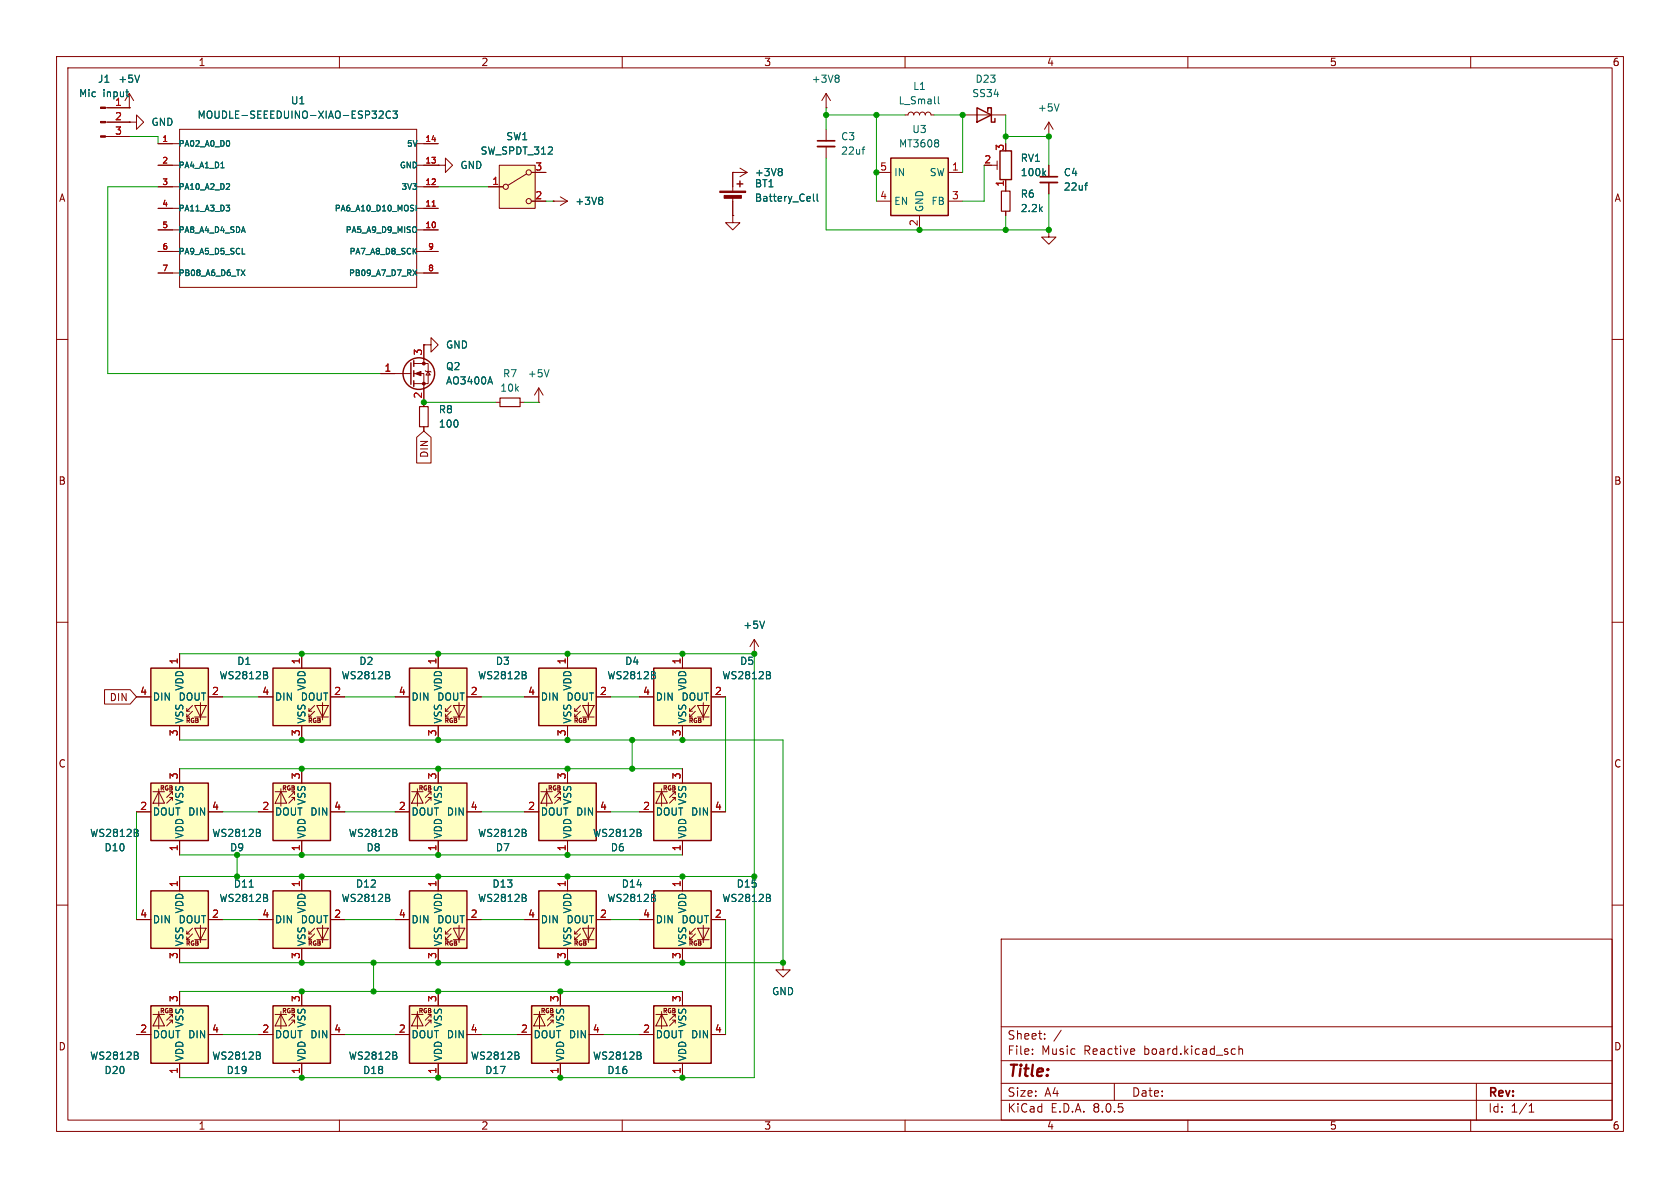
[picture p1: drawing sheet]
<svg xmlns="http://www.w3.org/2000/svg" width="297mm" height="210mm" viewBox="0 0 297 210" stroke-linecap="round" stroke-linejoin="round" font-family="sans-serif">
<defs><g id="words">
<text font-size="2.8" fill="#840000" x="178" y="190.9">Title:</text>
<g font-size="2.1" fill="#840000">
<text x="178" y="184">Sheet:</text>
<text x="178" y="186.7">File:</text>
<text x="184.1" y="186.7">Music</text>
<text x="191.7" y="186.7">Reactive</text>
<text x="202.4" y="186.7">board.kicad_sch</text>
<text x="178" y="196.9">KiCad</text>
<text x="178" y="194.1">Size:</text>
<text x="184.7" y="194.1">A4</text>
<text x="185.7" y="196.9">E.D.A.</text>
<text x="193.3" y="196.9">8.0.5</text>
<text x="200" y="194.1">Date:</text>
<text x="263" y="194.3">Rev:</text>
<text x="263" y="196.9">Id:</text>
<text x="267.1" y="196.9">1/1</text>
</g>
<g font-size="1.8" fill="#840000">
<text x="35" y="11.9">1</text>
<text x="85" y="11.9">2</text>
<text x="135" y="11.9">3</text>
<text x="185" y="11.9">4</text>
<text x="235" y="11.9">5</text>
<text x="285" y="11.9">6</text>
<text x="10.3" y="35.9">A</text>
<text x="285.3" y="35.9">A</text>
<text x="75.9" y="81" transform="rotate(-90 75.9 81)">DIN</text>
<text x="10.3" y="85.9">B</text>
<text x="285.3" y="85.9">B</text>
<text x="19.3" y="124.1">DIN</text>
<text x="10.3" y="135.9">C</text>
<text x="285.3" y="135.9">C</text>
<text x="10.3" y="185.9">D</text>
<text x="285.3" y="185.9">D</text>
<text x="35" y="199.9">1</text>
<text x="85" y="199.9">2</text>
<text x="135" y="199.9">3</text>
<text x="185" y="199.9">4</text>
<text x="235" y="199.9">5</text>
<text x="285" y="199.9">6</text>
</g>
<g font-size="1.8" fill="#006464">
<text x="13.9" y="17.4">Mic</text>
<text x="17.2" y="14.8">J1</text>
<text x="18.2" y="17.4">input</text>
<text x="20.8" y="14.8">+5V</text>
<text x="143.4" y="14.8">+3V8</text>
<text x="161.3" y="16.1">L1</text>
<text x="171.8" y="17.4">SS34</text>
<text x="172.4" y="14.8">D23</text>
<text x="26.7" y="22.5">GND</text>
<text x="34.8" y="21.2">MOUDLE-SEEEDUINO-XIAO-ESP32C3</text>
<text x="51.3" y="18.6">U1</text>
<text x="158.8" y="18.6">L_Small</text>
<text x="161.2" y="23.7">U3</text>
<text x="183.4" y="19.9">+5V</text>
<text x="84.9" y="27.5">SW_SPDT_312</text>
<text x="89.4" y="25">SW1</text>
<text x="148.6" y="25">C3</text>
<text x="148.6" y="27.5">22uf</text>
<text x="158.8" y="26.3">MT3608</text>
<text x="180.3" y="28.8">RV1</text>
<text x="81.3" y="30.1">GND</text>
<text x="133.4" y="33.3">BT1</text>
<text x="133.4" y="31.3">+3V8</text>
<text x="133.4" y="35.9">Battery_Cell</text>
<text x="158" y="31.3">IN</text>
<text x="164.3" y="31.3">SW</text>
<text x="180.3" y="35.2">R6</text>
<text x="180.3" y="31.3">100k</text>
<text x="188" y="31.3">C4</text>
<text x="188" y="33.9">22uf</text>
<text x="101.6" y="36.4">+3V8</text>
<text x="158" y="36.4">EN</text>
<text x="163.4" y="37.6" transform="rotate(-90 163.4 37.6)">GND</text>
<text x="164.6" y="36.4">FB</text>
<text x="180.3" y="37.7">2.2k</text>
<text x="78.7" y="61.8">GND</text>
<text x="78.7" y="65.6">Q2</text>
<text x="78.7" y="68.2">AO3400A</text>
<text x="88.3" y="69.4">10k</text>
<text x="88.8" y="66.9">R7</text>
<text x="93.2" y="66.9">+5V</text>
<text x="77.5" y="73.3">R8</text>
<text x="77.5" y="75.8">100</text>
<text x="131.3" y="111.4">+5V</text>
<text x="41.8" y="117.7">D1</text>
<text x="63.4" y="117.7">D2</text>
<text x="87.6" y="117.7">D3</text>
<text x="110.4" y="117.7">D4</text>
<text x="130.7" y="117.7">D5</text>
<text x="26.9" y="124.1">DIN</text>
<text x="31.5" y="124.1">DOUT</text>
<text x="32.6" y="122.2" transform="rotate(-90 32.6 122.2)">VDD</text>
<text x="38.7" y="120.3">WS2812B</text>
<text x="48.5" y="124.1">DIN</text>
<text x="53.1" y="124.1">DOUT</text>
<text x="54.2" y="122.2" transform="rotate(-90 54.2 122.2)">VDD</text>
<text x="60.3" y="120.3">WS2812B</text>
<text x="72.6" y="124.1">DIN</text>
<text x="77.2" y="124.1">DOUT</text>
<text x="78.3" y="122.2" transform="rotate(-90 78.3 122.2)">VDD</text>
<text x="84.4" y="120.3">WS2812B</text>
<text x="95.5" y="124.1">DIN</text>
<text x="100.1" y="124.1">DOUT</text>
<text x="101.2" y="122.2" transform="rotate(-90 101.2 122.2)">VDD</text>
<text x="107.3" y="120.3">WS2812B</text>
<text x="115.8" y="124.1">DIN</text>
<text x="120.4" y="124.1">DOUT</text>
<text x="121.5" y="122.2" transform="rotate(-90 121.5 122.2)">VDD</text>
<text x="127.6" y="120.3">WS2812B</text>
<text x="32.6" y="128" transform="rotate(-90 32.6 128)">VSS</text>
<text x="54.2" y="128" transform="rotate(-90 54.2 128)">VSS</text>
<text x="78.3" y="128" transform="rotate(-90 78.3 128)">VSS</text>
<text x="101.2" y="128" transform="rotate(-90 101.2 128)">VSS</text>
<text x="121.5" y="128" transform="rotate(-90 121.5 128)">VSS</text>
<text x="32.6" y="142.4" transform="rotate(-90 32.6 142.4)">VSS</text>
<text x="54.2" y="142.4" transform="rotate(-90 54.2 142.4)">VSS</text>
<text x="78.3" y="142.4" transform="rotate(-90 78.3 142.4)">VSS</text>
<text x="101.2" y="142.4" transform="rotate(-90 101.2 142.4)">VSS</text>
<text x="121.5" y="142.4" transform="rotate(-90 121.5 142.4)">VSS</text>
<text x="15.8" y="148.2">WS2812B</text>
<text x="26.9" y="144.4">DOUT DIN</text>
<text x="32.6" y="148.3" transform="rotate(-90 32.6 148.3)">VDD</text>
<text x="37.4" y="148.2">WS2812B</text>
<text x="48.5" y="144.4">DOUT DIN</text>
<text x="54.2" y="148.3" transform="rotate(-90 54.2 148.3)">VDD</text>
<text x="61.6" y="148.2">WS2812B</text>
<text x="72.6" y="144.4">DOUT DIN</text>
<text x="78.3" y="148.3" transform="rotate(-90 78.3 148.3)">VDD</text>
<text x="84.4" y="148.2">WS2812B</text>
<text x="95.5" y="144.4">DOUT DIN</text>
<text x="101.2" y="148.3" transform="rotate(-90 101.2 148.3)">VDD</text>
<text x="104.7" y="148.2">WS2812B</text>
<text x="115.8" y="144.4">DOUT DIN</text>
<text x="121.5" y="148.3" transform="rotate(-90 121.5 148.3)">VDD</text>
<text x="18.4" y="150.7">D10</text>
<text x="40.6" y="150.7">D9</text>
<text x="64.7" y="150.7">D8</text>
<text x="87.6" y="150.7">D7</text>
<text x="107.9" y="150.7">D6</text>
<text x="32.6" y="161.6" transform="rotate(-90 32.6 161.6)">VDD</text>
<text x="38.7" y="159.6">WS2812B</text>
<text x="41.2" y="157.1">D11</text>
<text x="54.2" y="161.6" transform="rotate(-90 54.2 161.6)">VDD</text>
<text x="60.3" y="159.6">WS2812B</text>
<text x="62.8" y="157.1">D12</text>
<text x="78.3" y="161.6" transform="rotate(-90 78.3 161.6)">VDD</text>
<text x="84.4" y="159.6">WS2812B</text>
<text x="87" y="157.1">D13</text>
<text x="101.2" y="161.6" transform="rotate(-90 101.2 161.6)">VDD</text>
<text x="107.3" y="159.6">WS2812B</text>
<text x="109.8" y="157.1">D14</text>
<text x="121.5" y="161.6" transform="rotate(-90 121.5 161.6)">VDD</text>
<text x="127.6" y="159.6">WS2812B</text>
<text x="130.1" y="157.1">D15</text>
<text x="26.9" y="163.4">DIN</text>
<text x="31.5" y="163.4">DOUT</text>
<text x="32.6" y="167.4" transform="rotate(-90 32.6 167.4)">VSS</text>
<text x="48.5" y="163.4">DIN</text>
<text x="53.1" y="163.4">DOUT</text>
<text x="54.2" y="167.4" transform="rotate(-90 54.2 167.4)">VSS</text>
<text x="72.6" y="163.4">DIN</text>
<text x="77.2" y="163.4">DOUT</text>
<text x="78.3" y="167.4" transform="rotate(-90 78.3 167.4)">VSS</text>
<text x="95.5" y="163.4">DIN</text>
<text x="100.1" y="163.4">DOUT</text>
<text x="101.2" y="167.4" transform="rotate(-90 101.2 167.4)">VSS</text>
<text x="115.8" y="163.4">DIN</text>
<text x="120.4" y="163.4">DOUT</text>
<text x="121.5" y="167.4" transform="rotate(-90 121.5 167.4)">VSS</text>
<text x="136.4" y="176.1">GND</text>
<text x="26.9" y="183.7">DOUT DIN</text>
<text x="32.6" y="181.8" transform="rotate(-90 32.6 181.8)">VSS</text>
<text x="48.5" y="183.7">DOUT DIN</text>
<text x="54.2" y="181.8" transform="rotate(-90 54.2 181.8)">VSS</text>
<text x="72.6" y="183.7">DOUT DIN</text>
<text x="78.3" y="181.8" transform="rotate(-90 78.3 181.8)">VSS</text>
<text x="94.2" y="183.7">DOUT DIN</text>
<text x="99.9" y="181.8" transform="rotate(-90 99.9 181.8)">VSS</text>
<text x="115.8" y="183.7">DOUT DIN</text>
<text x="121.5" y="181.8" transform="rotate(-90 121.5 181.8)">VSS</text>
<text x="15.8" y="187.5">WS2812B</text>
<text x="18.4" y="190.1">D20</text>
<text x="32.6" y="187.7" transform="rotate(-90 32.6 187.7)">VDD</text>
<text x="37.4" y="187.5">WS2812B</text>
<text x="40" y="190.1">D19</text>
<text x="54.2" y="187.7" transform="rotate(-90 54.2 187.7)">VDD</text>
<text x="61.6" y="187.5">WS2812B</text>
<text x="64.1" y="190.1">D18</text>
<text x="78.3" y="187.7" transform="rotate(-90 78.3 187.7)">VDD</text>
<text x="83.1" y="187.5">WS2812B</text>
<text x="85.7" y="190.1">D17</text>
<text x="99.9" y="187.7" transform="rotate(-90 99.9 187.7)">VDD</text>
<text x="104.7" y="187.5">WS2812B</text>
<text x="107.3" y="190.1">D16</text>
<text x="121.5" y="187.7" transform="rotate(-90 121.5 187.7)">VDD</text>
</g>
<g font-size="1.8" fill="#a90000">
<text x="20.2" y="18.8">1</text>
<text x="20.2" y="21.3">2</text>
<text x="20.2" y="23.9">3</text>
<text x="173.9" y="29">2</text>
<text x="177.5" y="26.7" transform="rotate(-90 177.5 26.7)">3</text>
<text x="86.9" y="32.8">1</text>
<text x="94.5" y="35.3">2</text>
<text x="94.5" y="30.2">3</text>
<text x="155.5" y="35.3">4</text>
<text x="155.5" y="30.2">5</text>
<text x="168.2" y="30.2">1</text>
<text x="168.2" y="35.3">3</text>
<text x="177.5" y="33.1" transform="rotate(-90 177.5 33.1)">1</text>
<text x="162.3" y="40.1" transform="rotate(-90 162.3 40.1)">2</text>
<text x="67.9" y="65.8">1</text>
<text x="74.7" y="62.9" transform="rotate(-90 74.7 62.9)">3</text>
<text x="74.7" y="70.6" transform="rotate(-90 74.7 70.6)">2</text>
<text x="31.5" y="117.5" transform="rotate(-90 31.5 117.5)">1</text>
<text x="53.1" y="117.5" transform="rotate(-90 53.1 117.5)">1</text>
<text x="77.2" y="117.5" transform="rotate(-90 77.2 117.5)">1</text>
<text x="100.1" y="117.5" transform="rotate(-90 100.1 117.5)">1</text>
<text x="120.4" y="117.5" transform="rotate(-90 120.4 117.5)">1</text>
<text x="24.7" y="122.9">4</text>
<text x="37.4" y="122.9">2</text>
<text x="46.3" y="122.9">4</text>
<text x="59" y="122.9">2</text>
<text x="70.4" y="122.9">4</text>
<text x="83.1" y="122.9">2</text>
<text x="93.3" y="122.9">4</text>
<text x="106" y="122.9">2</text>
<text x="113.6" y="122.9">4</text>
<text x="126.3" y="122.9">2</text>
<text x="31.5" y="130.2" transform="rotate(-90 31.5 130.2)">3</text>
<text x="53.1" y="130.2" transform="rotate(-90 53.1 130.2)">3</text>
<text x="77.2" y="130.2" transform="rotate(-90 77.2 130.2)">3</text>
<text x="100.1" y="130.2" transform="rotate(-90 100.1 130.2)">3</text>
<text x="120.4" y="130.2" transform="rotate(-90 120.4 130.2)">3</text>
<text x="31.5" y="137.9" transform="rotate(-90 31.5 137.9)">3</text>
<text x="53.1" y="137.9" transform="rotate(-90 53.1 137.9)">3</text>
<text x="77.2" y="137.9" transform="rotate(-90 77.2 137.9)">3</text>
<text x="100.1" y="137.9" transform="rotate(-90 100.1 137.9)">3</text>
<text x="120.4" y="137.9" transform="rotate(-90 120.4 137.9)">3</text>
<text x="24.7" y="143.3">2</text>
<text x="37.4" y="143.3">4</text>
<text x="46.3" y="143.3">2</text>
<text x="59" y="143.3">4</text>
<text x="70.4" y="143.3">2</text>
<text x="83.1" y="143.3">4</text>
<text x="93.3" y="143.3">2</text>
<text x="106" y="143.3">4</text>
<text x="113.6" y="143.3">2</text>
<text x="126.3" y="143.3">4</text>
<text x="31.5" y="150.6" transform="rotate(-90 31.5 150.6)">1</text>
<text x="53.1" y="150.6" transform="rotate(-90 53.1 150.6)">1</text>
<text x="77.2" y="150.6" transform="rotate(-90 77.2 150.6)">1</text>
<text x="100.1" y="150.6" transform="rotate(-90 100.1 150.6)">1</text>
<text x="120.4" y="150.6" transform="rotate(-90 120.4 150.6)">1</text>
<text x="31.5" y="156.9" transform="rotate(-90 31.5 156.9)">1</text>
<text x="53.1" y="156.9" transform="rotate(-90 53.1 156.9)">1</text>
<text x="77.2" y="156.9" transform="rotate(-90 77.2 156.9)">1</text>
<text x="100.1" y="156.9" transform="rotate(-90 100.1 156.9)">1</text>
<text x="120.4" y="156.9" transform="rotate(-90 120.4 156.9)">1</text>
<text x="24.7" y="162.3">4</text>
<text x="37.4" y="162.3">2</text>
<text x="46.3" y="162.3">4</text>
<text x="59" y="162.3">2</text>
<text x="70.4" y="162.3">4</text>
<text x="83.1" y="162.3">2</text>
<text x="93.3" y="162.3">4</text>
<text x="106" y="162.3">2</text>
<text x="113.6" y="162.3">4</text>
<text x="126.3" y="162.3">2</text>
<text x="31.5" y="169.6" transform="rotate(-90 31.5 169.6)">3</text>
<text x="53.1" y="169.6" transform="rotate(-90 53.1 169.6)">3</text>
<text x="77.2" y="169.6" transform="rotate(-90 77.2 169.6)">3</text>
<text x="100.1" y="169.6" transform="rotate(-90 100.1 169.6)">3</text>
<text x="120.4" y="169.6" transform="rotate(-90 120.4 169.6)">3</text>
<text x="31.5" y="177.2" transform="rotate(-90 31.5 177.2)">3</text>
<text x="53.1" y="177.2" transform="rotate(-90 53.1 177.2)">3</text>
<text x="77.2" y="177.2" transform="rotate(-90 77.2 177.2)">3</text>
<text x="98.8" y="177.2" transform="rotate(-90 98.8 177.2)">3</text>
<text x="120.4" y="177.2" transform="rotate(-90 120.4 177.2)">3</text>
<text x="24.7" y="182.6">2</text>
<text x="37.4" y="182.6">4</text>
<text x="46.3" y="182.6">2</text>
<text x="59" y="182.6">4</text>
<text x="70.4" y="182.6">2</text>
<text x="83.1" y="182.6">4</text>
<text x="92" y="182.6">2</text>
<text x="104.7" y="182.6">4</text>
<text x="113.6" y="182.6">2</text>
<text x="126.3" y="182.6">4</text>
<text x="31.5" y="189.9" transform="rotate(-90 31.5 189.9)">1</text>
<text x="53.1" y="189.9" transform="rotate(-90 53.1 189.9)">1</text>
<text x="77.2" y="189.9" transform="rotate(-90 77.2 189.9)">1</text>
<text x="98.8" y="189.9" transform="rotate(-90 98.8 189.9)">1</text>
<text x="120.4" y="189.9" transform="rotate(-90 120.4 189.9)">1</text>
</g>
<g font-size="1.4" fill="#a90000">
<text x="28.6" y="25.1">1</text>
<text x="28.6" y="29">2</text>
<text x="75.1" y="29">13</text>
<text x="75.1" y="25.1">14</text>
<text x="28.6" y="32.8">3</text>
<text x="75.1" y="32.8">12</text>
<text x="28.6" y="36.6">4</text>
<text x="28.6" y="40.4">5</text>
<text x="75.1" y="40.4">10</text>
<text x="75.1" y="36.6">11</text>
<text x="28.6" y="44.2">6</text>
<text x="75.6" y="44.2">9</text>
<text x="28.6" y="48">7</text>
<text x="75.6" y="48">8</text>
</g>
<g font-size="1.4" fill="#006464">
<text x="31.5" y="26.1">PA02_A0_D0</text>
<text x="31.5" y="29.9">PA4_A1_D1</text>
<text x="70.6" y="29.9">GND</text>
<text x="71.8" y="26.1">5V</text>
<text x="31.5" y="33.8">PA10_A2_D2</text>
<text x="70.9" y="33.8">3V3</text>
<text x="31.5" y="37.6">PA11_A3_D3</text>
<text x="31.5" y="41.4">PA8_A4_D4_SDA</text>
<text x="59" y="37.6">PA6_A10_D10_MOSI</text>
<text x="61" y="41.4">PA5_A9_D9_MISO</text>
<text x="31.5" y="45.2">PA9_A5_D5_SCL</text>
<text x="61.7" y="45.2">PA7_A8_D8_SCK</text>
<text x="31.5" y="49">PB08_A6_D6_TX</text>
<text x="61.6" y="49">PB09_A7_D7_RX</text>
</g>
<g font-size="1.1" fill="#840000">
<text x="32.7" y="128">RGB</text>
<text x="54.3" y="128">RGB</text>
<text x="78.5" y="128">RGB</text>
<text x="101.3" y="128">RGB</text>
<text x="121.6" y="128">RGB</text>
<text x="28.2" y="139.9">RGB</text>
<text x="49.8" y="139.9">RGB</text>
<text x="73.9" y="139.9">RGB</text>
<text x="96.7" y="139.9">RGB</text>
<text x="117.1" y="139.9">RGB</text>
<text x="32.7" y="167.4">RGB</text>
<text x="54.3" y="167.4">RGB</text>
<text x="78.5" y="167.4">RGB</text>
<text x="101.3" y="167.4">RGB</text>
<text x="121.6" y="167.4">RGB</text>
<text x="28.2" y="179.3">RGB</text>
<text x="49.8" y="179.3">RGB</text>
<text x="73.9" y="179.3">RGB</text>
<text x="95.5" y="179.3">RGB</text>
<text x="117.1" y="179.3">RGB</text>
</g>
</g></defs>
<g fill="none" stroke="#840000" stroke-width=".18">
<path d="M10 10h277v190h-277zM12 12h273v186h-273zM60 10v2M110 10v2M160 10v2M210 10v2M260 10v2M10 60h2M285 60h2M10 110h2M285 110h2M10 160h2"/>
<path d="M285 160h2M177 166h108v32h-108zM60 198v2M110 198v2M160 198v2M177 194.5h108M177 191.5h108M177 187.5h108M177 181.5h108M182.5 186.3v.1M182.5 185.5v.1M184.7 183.6v.1"/>
<path d="M184.7 182.8v.1M187.6 182.1l-1.3 2M197 191.5v3M200.4 185.4l.2 .4-.7 .1M200.5 186.3l-.1 .1M210 198v2M218 185.4l.4 .1M218.4 186.3l-.4 .1M219 185.5l.2-.1 .4 .1 .1 .9M219 184.9v1.5M260 198v2M261 191.5v6.5"/>
<path d="M270.3 196.6h.9M270.3 195.5l.4-.4v1.5"/>
</g>
<path d="M26.7 177.8h10.1v10.2h-10.1z" fill="#ffffc2"/>
<g fill="none" stroke="#840000" stroke-width=".18">
<path d="M27.9 36.8h3.8M27.9 33h3.8M27.9 29.2h3.8M27.9 25.4h3.8M31.7 22.9h42v27.9h-42zM73.7 36.8h3.8M73.7 33h3.8M73.7 29.2h3.8M73.7 25.4h3.8M27.9 48.3h3.8M27.9 44.5h3.8M27.9 40.6h3.8"/>
<path d="M73.7 48.3h3.8M73.7 44.5h3.8M73.7 40.6h3.8M27.1 179.3h2M28.1 178.8v3.1M28.1 179.3l1 2.1h-2zM30.5 179.8v-.5l-1 1M31.7 175.3v2.5M24.1 182.9h2.6M30 180.3h.5M30.5 180.8v-.5l-1 1.1M31.7 188v2.5"/>
<path d="M36.8 182.9h2.6"/>
</g>
<path d="M26.7 177.8h10.1v10.2h-10.1z" fill="none" stroke="#840000" stroke-width=".25"/>
<g fill="none" stroke="#006464" stroke-width=".18">
<path d="M67.1 19.7l.4-.1 .3 .4-.8 .9h.8M69 19.8a.6 .6 0 0 0-.8 .4 .6 .6 0 0 0 .6 .7l.2-.1M69.5 19.6h.7l-.4 .5 .4 .1v.6l-.2 .1-.5-.1M39 29.7h.6M40 36.3h.6l-.3 .4M40.4 32.5l.2 .2-.1 .2-.5 .6h.6M40.5 24.9l.1 .3-.1 .6M40.5 36.7l.1 .2-.1 .3M73.6 36.3v1M42.6 47.7l.7 1M42.8 44.9h.5M43.3 47.7l-.7 1"/>
<path d="M73 47.7l.7 1M73.6 40.2v.8M73.7 47.7l-.7 1M24.3 186.6l.2 .2-.2 .4M24.3 186.1v.4"/>
</g>
<path d="M76.4 36.4h.6" fill="none" stroke="#a90000" stroke-width=".18"/>
<path d="M48.3 118.1h10.1v10.2h-10.1z" fill="#ffffc2"/>
<g fill="none" stroke="#840000" stroke-width=".18">
<path d="M22.9 19.1h.1M22.9 16.5l-.8 1.3M22.9 16.5v2.6M22.9 16.5l.7 1.3M53.3 115.6v2.5M45.7 123.2h2.6M53.3 128.3v2.5M54.6 126.7h.5M54.6 125.7h.5M55.6 125.7l-1 1v-.5M55.6 124.7l-1 1v-.5M56 124.7h2l-1 2z"/>
<path d="M56 126.7h2M57 124.2v3.1M58.4 123.2h2.6"/>
</g>
<path d="M48.3 118.1h10.1v10.2h-10.1z" fill="none" stroke="#840000" stroke-width=".25"/>
<path d="M24.7 13.3l-.4 1.2M68.8 119.4l.1 .2-.1 .3M68.8 118.8v.4" fill="none" stroke="#006464" stroke-width=".18"/>
<path d="M72.4 177.8h10.1v10.2h-10.1z" fill="#ffffc2"/>
<path d="M72.8 179.3h2M73.8 178.8v3.1M73.8 179.3l1 2.1h-2zM76.2 179.8v-.5l-1 1M77.5 175.3v2.5M69.8 182.9h2.6M75.7 180.3h.5M76.2 180.8v-.5l-1 1.1M77.5 188v2.5M82.5 182.9h2.6" fill="none" stroke="#840000" stroke-width=".18"/>
<path d="M72.4 177.8h10.1v10.2h-10.1z" fill="none" stroke="#840000" stroke-width=".25"/>
<path d="M70.1 186.6l.1 .2-.1 .4M70.1 186.1v.4" fill="none" stroke="#006464" stroke-width=".18"/>
<path d="M95.2 138.4h10.2v10.2h-10.2z" fill="#ffffc2"/>
<path d="M95.6 140h2.1M96.6 139.4v3.1M96.6 140l1.1 2h-2.1zM100.3 135.9v2.5M92.7 143.5h2.5M98.6 141h.5M99.1 140.5v-.5l-1.1 1M99.1 141.5v-.5l-1.1 1M100.3 148.6v2.5M105.4 143.5h2.5" fill="none" stroke="#840000" stroke-width=".18"/>
<path d="M95.2 138.4h10.2v10.2h-10.2z" fill="none" stroke="#840000" stroke-width=".25"/>
<path d="M92.9 147.3l.1 .1-.1 .4M92.9 146.7v.4" fill="none" stroke="#006464" stroke-width=".18"/>
<path d="M26.7 138.4h10.1v10.2h-10.1z" fill="#ffffc2"/>
<g fill="none" stroke="#840000" stroke-width=".18">
<path d="M18.6 19.1h4.3M18.6 24.1h4.3M18.6 21.6h4.3M27.1 140h2M28.1 139.4v3.1M28.1 140l1 2h-2zM31.7 135.9v2.5M24.1 143.5h2.6M30 141h.5M30.5 140.5v-.5l-1 1M30.5 141.5v-.5l-1 1M31.7 148.6v2.5"/>
<path d="M36.8 143.5h2.6"/>
</g>
<path d="M26.7 138.4h10.1v10.2h-10.1z" fill="none" stroke="#840000" stroke-width=".25"/>
<path d="M22.3 16.2h.4M22.5 17l.2 .1M24.3 147.3l.2 .1-.2 .4M24.3 146.7v.4" fill="none" stroke="#006464" stroke-width=".18"/>
<g fill="#840000" stroke="#840000" stroke-width=".18">
<path d="M17.8 24h.8v.3h-.8z"/>
<path d="M17.8 21.5h.8v.2h-.8z"/>
<path d="M17.8 18.9h.8v.3h-.8z"/>
</g>
<path d="M48.3 138.4h10.1v10.2h-10.1z" fill="#ffffc2"/>
<path d="M48.6 140h2.1M49.7 139.4v3.1M49.7 140l1 2h-2.1zM53.3 135.9v2.5M45.7 143.5h2.6M51.6 141h.5M52.1 140.5v-.5l-1 1M52.1 141.5v-.5l-1 1M53.3 148.6v2.5M58.4 143.5h2.6" fill="none" stroke="#840000" stroke-width=".18"/>
<path d="M48.3 138.4h10.1v10.2h-10.1z" fill="none" stroke="#840000" stroke-width=".25"/>
<path d="M45.9 147.3l.2 .1-.2 .4M45.9 146.7v.4" fill="none" stroke="#006464" stroke-width=".18"/>
<path d="M72.4 157.5h10.1v10.1h-10.1z" fill="#ffffc2"/>
<g fill="none" stroke="#840000" stroke-width=".18">
<path d="M133.3 115.6h.1M133.3 113l-.7 1.3M133.3 113v2.6M133.3 113l.8 1.3M77.5 154.9v2.6M69.8 162.6h2.6M77.5 167.6v2.6M78.7 166.1h.5M78.7 165.1h.5M79.8 165.1l-1.1 1v-.5M79.8 164.1l-1.1 1v-.5M80.1 164.1h2.1l-1 2z"/>
<path d="M80.1 166.1h2.1M81.2 163.6v3M82.5 162.6h2.6"/>
</g>
<path d="M72.4 157.5h10.1v10.1h-10.1z" fill="none" stroke="#840000" stroke-width=".25"/>
<path d="M135.2 109.8l-.5 1.3M92.9 158.8l.1 .1-.1 .4M92.9 158.2v.4" fill="none" stroke="#006464" stroke-width=".18"/>
<path d="M95.2 157.5h10.2v10.1h-10.2z" fill="#ffffc2"/>
<path d="M100.3 154.9v2.6M92.7 162.6h2.5M100.3 167.6v2.6M101.6 166.1h.5M101.6 165.1h.5M102.6 165.1l-1 1v-.5M102.6 164.1l-1 1v-.5M103 164.1h2l-1 2zM103 166.1h2M104 163.6v3M105.4 162.6h2.5" fill="none" stroke="#840000" stroke-width=".18"/>
<path d="M95.2 157.5h10.2v10.1h-10.2z" fill="none" stroke="#840000" stroke-width=".25"/>
<path d="M115.8 158.8l.1 .1-.1 .4M115.8 158.2v.4" fill="none" stroke="#006464" stroke-width=".18"/>
<path d="M48.3 157.5h10.1v10.1h-10.1z" fill="#ffffc2"/>
<path d="M53.3 154.9v2.6M45.7 162.6h2.6M53.3 167.6v2.6M54.6 166.1h.5M54.6 165.1h.5M55.6 165.1l-1 1v-.5M55.6 164.1l-1 1v-.5M56 164.1h2l-1 2zM56 166.1h2M57 163.6v3M58.4 162.6h2.6" fill="none" stroke="#840000" stroke-width=".18"/>
<path d="M48.3 157.5h10.1v10.1h-10.1z" fill="none" stroke="#840000" stroke-width=".25"/>
<path d="M68.8 158.8l.1 .1-.1 .4M68.8 158.2v.4" fill="none" stroke="#006464" stroke-width=".18"/>
<path d="M26.7 118.1h10.1v10.2h-10.1z" fill="#ffffc2"/>
<path d="M31.7 115.6v2.5M24.1 123.2h2.6M31.7 128.3v2.5M33 126.7h.5M33 125.7h.5M34 125.7l-1 1v-.5M34 124.7l-1 1v-.5M34.4 124.7h2l-1 2zM34.4 126.7h2M35.4 124.2v3.1M36.8 123.2h2.6" fill="none" stroke="#840000" stroke-width=".18"/>
<path d="M26.7 118.1h10.1v10.2h-10.1z" fill="none" stroke="#840000" stroke-width=".25"/>
<path d="M47.2 119.4l.1 .2-.1 .3M47.2 118.8v.4" fill="none" stroke="#006464" stroke-width=".18"/>
<path d="M94 177.8h10.1v10.2h-10.1z" fill="#ffffc2"/>
<g fill="none" stroke="#840000" stroke-width=".18">
<path d="M67.3 66h5.3M73.2 66h1.7v5.1M73.2 64.3h2.5v3.5h-2.5M74.9 61h1.3v-1.3l1.3 1.3-1.3 1.2v-1.2M74.9 61h.1M74.9 61v3.3M75.2 65.5l.1 .2h.8l.1 .1M75.7 65.7l.4 .6h-.8zM94.4 179.3h2M95.4 178.8v3.1M95.4 179.3l1 2.1h-2zM97.8 179.8v-.5l-1 1"/>
<path d="M99.1 175.3v2.5M91.4 182.9h2.6M97.3 180.3h.5M97.8 180.8v-.5l-1 1.1M99.1 188v2.5M104.1 182.9h2.6"/>
</g>
<g fill="none" stroke="#840000" stroke-width=".25">
<path d="M72.6 64.1v3.8M73.2 63.8v1M73.2 65.5v1M73.2 67.3v1M94 177.8h10.1v10.2h-10.1z"/>
<circle cx="74" cy="66" r="2.79"/>
</g>
<path d="M86.7 66.6l.4 1.3M91.7 186.6l.1 .2-.1 .4M91.7 186.1v.4" fill="none" stroke="#006464" stroke-width=".18"/>
<g fill="#840000" stroke="#840000" stroke-width=".18">
<path d="M73.4 66l1-.3v.7z"/>
<circle cx="74.9" cy="67.8" r=".25"/>
<circle cx="74.9" cy="64.3" r=".25"/>
</g>
<path d="M72.4 138.4h10.1v10.2h-10.1z" fill="#ffffc2"/>
<g fill="none" stroke="#840000" stroke-width=".18">
<path d="M74.9 71.1v.8M74.9 75.4v.8M87.6 71.1h.8M91.9 71.1h.8M95.2 71.1h.1M95.2 68.6l-.7 1.3M95.2 68.6v2.5M95.2 68.6l.8 1.3M72.8 140h2M73.8 139.4v3.1M73.8 140l1 2h-2zM77.5 135.9v2.5"/>
<path d="M69.8 143.5h2.6M75.7 141h.5M76.2 140.5v-.5l-1 1M76.2 141.5v-.5l-1 1M77.5 148.6v2.5M82.5 143.5h2.6M138.4 170.2v1.3h1.3l-1.3 1.2-1.2-1.2h1.2M138.4 170.2h.1"/>
</g>
<path d="M72.4 138.4h10.1v10.2h-10.1z" fill="none" stroke="#840000" stroke-width=".25"/>
<path d="M97.1 65.3l-.5 1.3M70.1 147.3l.1 .1-.1 .4M70.1 146.7v.4" fill="none" stroke="#006464" stroke-width=".18"/>
<path d="M74.2 71.9h1.5v3.5h-1.5zM88.4 70.4h3.5v1.5h-3.5z" fill="none" stroke="#840000" stroke-width=".2"/>
<path d="M26.7 157.5h10.1v10.1h-10.1z" fill="#ffffc2"/>
<path d="M31.7 154.9v2.6M24.1 162.6h2.6M31.7 167.6v2.6M33 166.1h.5M33 165.1h.5M34 165.1l-1 1v-.5M34 164.1l-1 1v-.5M34.4 164.1h2l-1 2zM34.4 166.1h2M35.4 163.6v3M36.8 162.6h2.6" fill="none" stroke="#840000" stroke-width=".18"/>
<path d="M26.7 157.5h10.1v10.1h-10.1z" fill="none" stroke="#840000" stroke-width=".25"/>
<path d="M44.1 156.8h.7M47.2 158.8l.1 .1-.1 .4M47.2 158.2v.4" fill="none" stroke="#006464" stroke-width=".18"/>
<path d="M88.3 29.2h6.3v7.6h-6.3z" fill="#ffffc2"/>
<g fill="none" stroke="#840000" stroke-width=".18">
<path d="M22.9 21.6h1.2v-1.3l1.3 1.3-1.3 1.3v-1.3M22.9 21.6h.1M77.5 29.2h1.2v-1.3l1.3 1.3-1.3 1.3v-1.3M77.5 29.2h.1M86.4 33h2.5M88.3 29.2h6.3v7.6h-6.3zM93.1 30.7l-3.3 2.1M94 35.6h2.5M94 30.5h2.5M97.8 35.6h.1M97.8 35.6h2.5M99.1 34.8l1.2 .8"/>
<path d="M100.3 35.6l-1.2 .7"/>
<circle cx="89.4" cy="33" r=".46"/>
<circle cx="93.5" cy="30.5" r=".46"/>
<circle cx="93.5" cy="35.6" r=".46"/>
</g>
<path d="M106.3 34.9l.2 .2-.2 .3 .2 .3v.2l-.2 .2" fill="none" stroke="#006464" stroke-width=".18"/>
<path d="M48.3 177.8h10.1v10.2h-10.1z" fill="#ffffc2"/>
<path d="M48.6 179.3h2.1M49.7 178.8v3.1M49.7 179.3l1 2.1h-2.1zM52.1 179.8v-.5l-1 1M53.3 175.3v2.5M45.7 182.9h2.6M51.6 180.3h.5M52.1 180.8v-.5l-1 1.1M53.3 188v2.5M58.4 182.9h2.6" fill="none" stroke="#840000" stroke-width=".18"/>
<path d="M48.3 177.8h10.1v10.2h-10.1z" fill="none" stroke="#840000" stroke-width=".25"/>
<path d="M45.9 186.6l.2 .2-.2 .4M45.9 186.1v.4" fill="none" stroke="#006464" stroke-width=".18"/>
<path d="M72.4 118.1h10.1v10.2h-10.1z" fill="#ffffc2"/>
<path d="M77.5 115.6v2.5M69.8 123.2h2.6M77.5 128.3v2.5M78.7 126.7h.5M78.7 125.7h.5M79.8 125.7l-1.1 1v-.5M79.8 124.7l-1.1 1v-.5M80.1 124.7h2.1l-1 2zM80.1 126.7h2.1M81.2 124.2v3.1M82.5 123.2h2.6" fill="none" stroke="#840000" stroke-width=".18"/>
<path d="M72.4 118.1h10.1v10.2h-10.1z" fill="none" stroke="#840000" stroke-width=".25"/>
<path d="M92.9 119.4l.1 .2-.1 .3M92.9 118.8v.4" fill="none" stroke="#006464" stroke-width=".18"/>
<path d="M115.6 138.4h10.1v10.2h-10.1z" fill="#ffffc2"/>
<path d="M116 140h2M117 139.4v3.1M117 140l1 2h-2zM120.6 135.9v2.5M113 143.5h2.6M118.9 141h.5M119.4 140.5v-.5l-1 1M119.4 141.5v-.5l-1 1M120.6 148.6v2.5M125.7 143.5h2.6" fill="none" stroke="#840000" stroke-width=".18"/>
<path d="M115.6 138.4h10.1v10.2h-10.1z" fill="none" stroke="#840000" stroke-width=".25"/>
<path d="M113.2 147.3l.2 .1-.2 .4M113.2 146.7v.4" fill="none" stroke="#006464" stroke-width=".18"/>
<path d="M95.2 118.1h10.2v10.2h-10.2z" fill="#ffffc2"/>
<path d="M100.3 115.6v2.5M92.7 123.2h2.5M100.3 128.3v2.5M101.6 126.7h.5M101.6 125.7h.5M102.6 125.7l-1 1v-.5M102.6 124.7l-1 1v-.5M103 124.7h2l-1 2zM103 126.7h2M104 124.2v3.1M105.4 123.2h2.5" fill="none" stroke="#840000" stroke-width=".18"/>
<path d="M95.2 118.1h10.2v10.2h-10.2z" fill="none" stroke="#840000" stroke-width=".25"/>
<path d="M115.8 119.4l.1 .2-.1 .3M115.8 118.8v.4" fill="none" stroke="#006464" stroke-width=".18"/>
<path d="M115.6 118.1h10.1v10.2h-10.1z" fill="#ffffc2"/>
<path d="M120.6 115.6v2.5M113 123.2h2.6M120.6 128.3v2.5M121.9 126.7h.5M121.9 125.7h.5M122.9 125.7l-1 1v-.5M122.9 124.7l-1 1v-.5M123.3 124.7h2l-1 2zM123.3 126.7h2M124.3 124.2v3.1M125.7 123.2h2.6" fill="none" stroke="#840000" stroke-width=".18"/>
<path d="M115.6 118.1h10.1v10.2h-10.1z" fill="none" stroke="#840000" stroke-width=".25"/>
<path d="M136.1 119.4l.1 .2-.1 .3M136.1 118.8v.4" fill="none" stroke="#006464" stroke-width=".18"/>
<path d="M157.5 27.9h10.1v10.2h-10.1z" fill="#ffffc2"/>
<path d="M157.5 27.9h10.1v10.2h-10.1z" fill="none" stroke="#840000" stroke-width=".25"/>
<g fill="none" stroke="#840000" stroke-width=".18">
<path d="M146 19.1h.1M146 16.5v2.6M146 16.5l-.7 1.3M146 16.5l.8 1.3M146 22.9v2M146 25.9v2M154.9 30.5h2.6M154.9 35.6h2.6M162.6 38.1v2.5M167.6 30.5h2.6M167.6 35.6h2.6M185.4 24.1h.1"/>
<path d="M185.4 21.6l-.7 1.3M185.4 21.6v2.5M185.4 21.6l.8 1.3"/>
</g>
<path d="M148.1 13.3l.2 .2-.2 .3 .2 .3v.2l-.2 .2M187.2 18.4l-.4 1.2M152.4 26.4h.5M152.9 26h-.3M165.8 24.8l.1 .2-.1 .2M165.8 25.3l.1 .2-.1 .4" fill="none" stroke="#006464" stroke-width=".18"/>
<path d="M144.5 25.9h3.1" fill="none" stroke="#840000" stroke-width=".33"/>
<path d="M144.5 24.9h3.1" fill="none" stroke="#840000" stroke-width=".3"/>
<path d="M115.6 157.5h10.1v10.1h-10.1z" fill="#ffffc2"/>
<g fill="none" stroke="#840000" stroke-width=".18">
<path d="M129.5 38.1v1.3h1.3l-1.3 1.2-1.2-1.2h1.2M129.5 38.1h.1M129.5 30.5h.1M129.5 30.5h2.6M129.5 30.5v3.3M129.5 34.8v3.3M130.8 29.7l1.3 .8M132.1 30.5l-1.3 .7M160 20.3h.5l.2-.3 .3-.2 .4 .2 .1 .3 .2-.3 .3-.2 .4 .2 .2 .3 .1-.3 .4-.2 .3 .2 .2 .3 .1-.3 .4-.2 .3 .2 .2 .3h.5M170.2 20.3h7.6M175.3 29.2h1M176.3 28.4v1.6"/>
<path d="M177.8 31.8v2M177.8 37.3v.8M185.4 29.2v2M185.4 32.3v2M185.4 40.6v1.3h1.3l-1.3 1.3-1.3-1.3h1.3M185.4 40.6h.1M120.6 154.9v2.6M113 162.6h2.6M120.6 167.6v2.6M121.9 166.1h.5M121.9 165.1h.5M122.9 165.1l-1 1v-.5"/>
<path d="M122.9 164.1l-1 1v-.5M123.3 164.1h2l-1 2zM123.3 166.1h2M124.3 163.6v3M125.7 162.6h2.6"/>
</g>
<path d="M172.7 19.1l2.6 1.2-2.6 1.3zM174.6 19.7v-.6h.7v2.5h.6v-.6M130.3 32.5h1M130.8 32v1M176.8 26.7h2v5.1h-2zM115.6 157.5h10.1v10.1h-10.1z" fill="none" stroke="#840000" stroke-width=".25"/>
<path d="M165.9 17.1v1.1l.2 .2M138.1 29.8l.2 .2-.2 .3 .2 .3v.2l-.2 .3M143.8 34.3v1.1l.2 .2M144.5 34.3v1.1l.1 .2M184.5 30.6l.4 .5M184.9 30.2l-.5 .5M191.8 32.8h.4M192.2 32.3l-.2 .1M136.1 158.8l.1 .1-.1 .4M136.1 158.2v.4" fill="none" stroke="#006464" stroke-width=".18"/>
<path d="M183.9 32.3h3" fill="none" stroke="#840000" stroke-width=".33"/>
<path d="M183.9 31.2h3" fill="none" stroke="#840000" stroke-width=".3"/>
<path d="M177 33.8h1.6v3.5h-1.6z" fill="none" stroke="#840000" stroke-width=".2"/>
<g fill="#840000" stroke="#840000" stroke-width=".18">
<path d="M127.3 33.8h4.5v.2h-4.5z"/>
<path d="M128 34.5h3.1v.6h-3.1z"/>
</g>
<path d="M115.6 177.8h10.1v10.2h-10.1z" fill="#ffffc2"/>
<g fill="none" stroke="#840000" stroke-width=".18">
<path d="M19 19.1h3.9M22.9 19.1h.1M19 21.6h3.9M19 24.1h3.9M22.9 21.6h.1M27.9 33h2.6M27.9 25.4h2.6M27.9 36.8h2.6M27.9 29.2h2.6M74.9 33h2.6M74.9 25.4h2.6M74.9 36.8h2.6"/>
<path d="M74.9 29.2h2.6M77.5 29.2h.1M86.4 33h2.5M94 35.6h2.5M94 30.5h2.5M97.8 35.6h.1M129.5 38.1h.1M129.5 30.5h.1M129.5 30.5v2.5M129.5 35.6v2.5M177.8 31.8v2M177.8 37.3v.8"/>
<path d="M185.4 29.2v2M185.4 32.3v2M27.9 40.6h2.6M27.9 44.5h2.6M27.9 48.3h2.6M74.9 40.6h2.6M74.9 44.5h2.6M74.9 48.3h2.6M67.3 66h2.5M73.7 77.3l1.2-1.1 1.3 1.1v4.6h-2.5zM74.9 61h.1M74.9 61v2.5"/>
<path d="M74.9 68.6v3.3M74.9 75.4v.8M31.7 115.6v2.5M53.3 115.6v2.5M77.5 115.6v2.5M100.3 115.6v2.5M120.6 115.6v2.5M133.3 115.6h.1M18.5 121.9h4.5l1.1 1.3-1.1 1.3h-4.5zM24.1 123.2h2.6M31.7 128.3v2.5M31.7 135.9v2.5"/>
<path d="M36.8 123.2h2.6M45.7 123.2h2.6M53.3 128.3v2.5M53.3 135.9v2.5M58.4 123.2h2.6M69.8 123.2h2.6M77.5 128.3v2.5M77.5 135.9v2.5M82.5 123.2h2.6M92.7 123.2h2.5M100.3 128.3v2.5M100.3 135.9v2.5"/>
<path d="M105.4 123.2h2.5M113 123.2h2.6M120.6 128.3v2.5M120.6 135.9v2.5M125.7 123.2h2.6M24.1 143.5h2.6M31.7 148.6v2.5M31.7 154.9v2.6M36.8 143.5h2.6M45.7 143.5h2.6M53.3 148.6v2.5M53.3 154.9v2.6"/>
<path d="M58.4 143.5h2.6M69.8 143.5h2.6M77.5 148.6v2.5M77.5 154.9v2.6M82.5 143.5h2.6M92.7 143.5h2.5M100.3 148.6v2.5M100.3 154.9v2.6M105.4 143.5h2.5M113 143.5h2.6M120.6 148.6v2.5M120.6 154.9v2.6"/>
<path d="M125.7 143.5h2.6M24.1 162.6h2.6M31.7 167.6v2.6M31.7 175.3v2.5M36.8 162.6h2.6M45.7 162.6h2.6M53.3 167.6v2.6M53.3 175.3v2.5M58.4 162.6h2.6M69.8 162.6h2.6M77.5 167.6v2.6M77.5 175.3v2.5"/>
<path d="M82.5 162.6h2.6M92.7 162.6h2.5M99.1 175.3v2.5M100.3 167.6v2.6M105.4 162.6h2.5M113 162.6h2.6M116 179.3h2M117 178.8v3.1M117 179.3l1 2.1h-2zM119.4 179.8v-.5l-1 1M120.6 167.6v2.6M120.6 175.3v2.5"/>
<path d="M125.7 162.6h2.6M138.4 170.2h.1M24.1 182.9h2.6M31.7 188v2.5M36.8 182.9h2.6M45.7 182.9h2.6M53.3 188v2.5M58.4 182.9h2.6M69.8 182.9h2.6M77.5 188v2.5M82.5 182.9h2.6M91.4 182.9h2.6"/>
<path d="M99.1 188v2.5M104.1 182.9h2.6M113 182.9h2.6M118.9 180.3h.5M119.4 180.8v-.5l-1 1.1M120.6 188v2.5M125.7 182.9h2.6"/>
</g>
<path d="M115.6 177.8h10.1v10.2h-10.1z" fill="none" stroke="#840000" stroke-width=".25"/>
<g fill="none" stroke="#006464" stroke-width=".18">
<path d="M22.3 16.2h.4M22.5 17l.2 .1M24.7 13.3l-.4 1.2M67.1 19.7l.4-.1 .3 .4-.8 .9h.8M69 19.8a.6 .6 0 0 0-.8 .4 .6 .6 0 0 0 .6 .7l.2-.1M69.5 19.6h.7l-.4 .5 .4 .1v.6l-.2 .1-.5-.1M39 29.7h.6M40 36.3h.6l-.3 .4M40.4 32.5l.2 .2-.1 .2-.5 .6h.6M40.5 24.9l.1 .3-.1 .6M40.5 36.7l.1 .2-.1 .3M73.6 36.3v1"/>
<path d="M106.3 34.9l.2 .2-.2 .3 .2 .3v.2l-.2 .2M138.1 29.8l.2 .2-.2 .3 .2 .3v.2l-.2 .3M143.8 34.3v1.1l.2 .2M144.5 34.3v1.1l.1 .2M184.5 30.6l.4 .5M184.9 30.2l-.5 .5M191.8 32.8h.4M192.2 32.3l-.2 .1M42.6 47.7l.7 1M42.8 44.9h.5M43.3 47.7l-.7 1M73 47.7l.7 1"/>
<path d="M73.6 40.2v.8M73.7 47.7l-.7 1M86.7 66.6l.4 1.3M47.2 119.4l.1 .2-.1 .3M47.2 118.8v.4M68.8 119.4l.1 .2-.1 .3M68.8 118.8v.4M92.9 119.4l.1 .2-.1 .3M92.9 118.8v.4M115.8 119.4l.1 .2-.1 .3M115.8 118.8v.4M135.2 109.8l-.5 1.3"/>
<path d="M136.1 119.4l.1 .2-.1 .3M136.1 118.8v.4M24.3 147.3l.2 .1-.2 .4M24.3 146.7v.4M44.1 156.8h.7M45.9 147.3l.2 .1-.2 .4M45.9 146.7v.4M47.2 158.8l.1 .1-.1 .4M47.2 158.2v.4M68.8 158.8l.1 .1-.1 .4M68.8 158.2v.4M70.1 147.3l.1 .1-.1 .4"/>
<path d="M70.1 146.7v.4M92.9 158.8l.1 .1-.1 .4M92.9 147.3l.1 .1-.1 .4M92.9 158.2v.4M92.9 146.7v.4M113.2 147.3l.2 .1-.2 .4M113.2 146.7v.4M115.8 158.8l.1 .1-.1 .4M115.8 158.2v.4M136.1 158.8l.1 .1-.1 .4M136.1 158.2v.4M24.3 186.6l.2 .2-.2 .4"/>
<path d="M24.3 186.1v.4M45.9 186.6l.2 .2-.2 .4M45.9 186.1v.4M70.1 186.6l.1 .2-.1 .4M70.1 186.1v.4M91.7 186.6l.1 .2-.1 .4M91.7 186.1v.4M113.2 186.6l.2 .2-.2 .4M113.2 186.1v.4"/>
</g>
<g fill="none" stroke="#009600" stroke-width=".18">
<path d="M146 19.1v3.8M22.9 24.1h5v1.3M27.9 33h-8.9v33h48.3M77.5 33h8.9M96.5 35.6h1.3M146 27.9v12.7h39.4v-6.3M146 20.3h14M154.9 20.3v15.3M165.1 20.3h5.1v10.2M174 29.2v6.4h-3.8M177.8 24.1h7.6v5.1M177.8 20.3v5.1"/>
<path d="M177.8 38.1v2.5M74.9 71.1h12.7M92.7 71.1h2.5M31.7 115.6h101.6v74.9h-101.6M31.7 130.8h106.7v39.4h-106.7M31.7 135.9h88.9M39.4 123.2h6.3M61 123.2h8.8M85.1 123.2h7.6M107.9 123.2h5.1M111.8 130.8v5.1M128.3 123.2v20.3"/>
<path d="M24.1 143.5v19.1M31.7 151.1h88.9M31.7 154.9h101.6M39.4 143.5h6.3M41.9 151.1v3.8M61 143.5h8.8M85.1 143.5h7.6M107.9 143.5h5.1M31.7 175.3h88.9M39.4 162.6h6.3M61 162.6h8.8M66 170.2v5.1"/>
<path d="M85.1 162.6h7.6M107.9 162.6h5.1M128.3 162.6v20.3M39.4 182.9h6.3M61 182.9h8.8M85.1 182.9h6.3M106.7 182.9h6.3"/>
</g>
<path d="M76.4 36.4h.6" fill="none" stroke="#a90000" stroke-width=".18"/>
<g fill="#009600" stroke="#009600" stroke-width=".18">
<circle cx="77.5" cy="175.3" r=".46"/>
<circle cx="77.5" cy="190.5" r=".46"/>
<circle cx="66" cy="175.3" r=".46"/>
<circle cx="53.3" cy="135.9" r=".46"/>
<circle cx="53.3" cy="151.1" r=".46"/>
<circle cx="41.9" cy="151.1" r=".46"/>
<circle cx="53.3" cy="130.8" r=".46"/>
<circle cx="53.3" cy="170.2" r=".46"/>
<circle cx="53.3" cy="154.9" r=".46"/>
<circle cx="77.5" cy="151.1" r=".46"/>
<circle cx="77.5" cy="135.9" r=".46"/>
<circle cx="41.9" cy="154.9" r=".46"/>
<circle cx="53.3" cy="190.5" r=".46"/>
<circle cx="53.3" cy="175.3" r=".46"/>
<circle cx="77.5" cy="154.9" r=".46"/>
<circle cx="77.5" cy="170.2" r=".46"/>
<circle cx="66" cy="170.2" r=".46"/>
<circle cx="53.3" cy="115.6" r=".46"/>
<circle cx="74.9" cy="71.1" r=".46"/>
<circle cx="77.5" cy="115.6" r=".46"/>
<circle cx="77.5" cy="130.8" r=".46"/>
<circle cx="100.3" cy="154.9" r=".46"/>
<circle cx="120.6" cy="154.9" r=".46"/>
<circle cx="111.8" cy="135.9" r=".46"/>
<circle cx="111.8" cy="130.8" r=".46"/>
<circle cx="120.6" cy="130.8" r=".46"/>
<circle cx="100.3" cy="135.9" r=".46"/>
<circle cx="100.3" cy="130.8" r=".46"/>
<circle cx="100.3" cy="115.6" r=".46"/>
<circle cx="120.6" cy="115.6" r=".46"/>
<circle cx="133.3" cy="115.6" r=".46"/>
<circle cx="177.8" cy="40.6" r=".46"/>
<circle cx="162.6" cy="40.6" r=".46"/>
<circle cx="154.9" cy="30.5" r=".46"/>
<circle cx="177.8" cy="24.1" r=".46"/>
<circle cx="185.4" cy="24.1" r=".46"/>
<circle cx="154.9" cy="20.3" r=".46"/>
<circle cx="146" cy="20.3" r=".46"/>
<circle cx="170.2" cy="20.3" r=".46"/>
<circle cx="185.4" cy="40.6" r=".46"/>
<circle cx="138.4" cy="170.2" r=".46"/>
<circle cx="133.3" cy="154.9" r=".46"/>
<circle cx="120.6" cy="170.2" r=".46"/>
<circle cx="100.3" cy="170.2" r=".46"/>
<circle cx="100.3" cy="151.1" r=".46"/>
<circle cx="99.1" cy="175.3" r=".46"/>
<circle cx="99.1" cy="190.5" r=".46"/>
<circle cx="120.6" cy="190.5" r=".46"/>
</g>
<use href="#words"/>
</svg>
